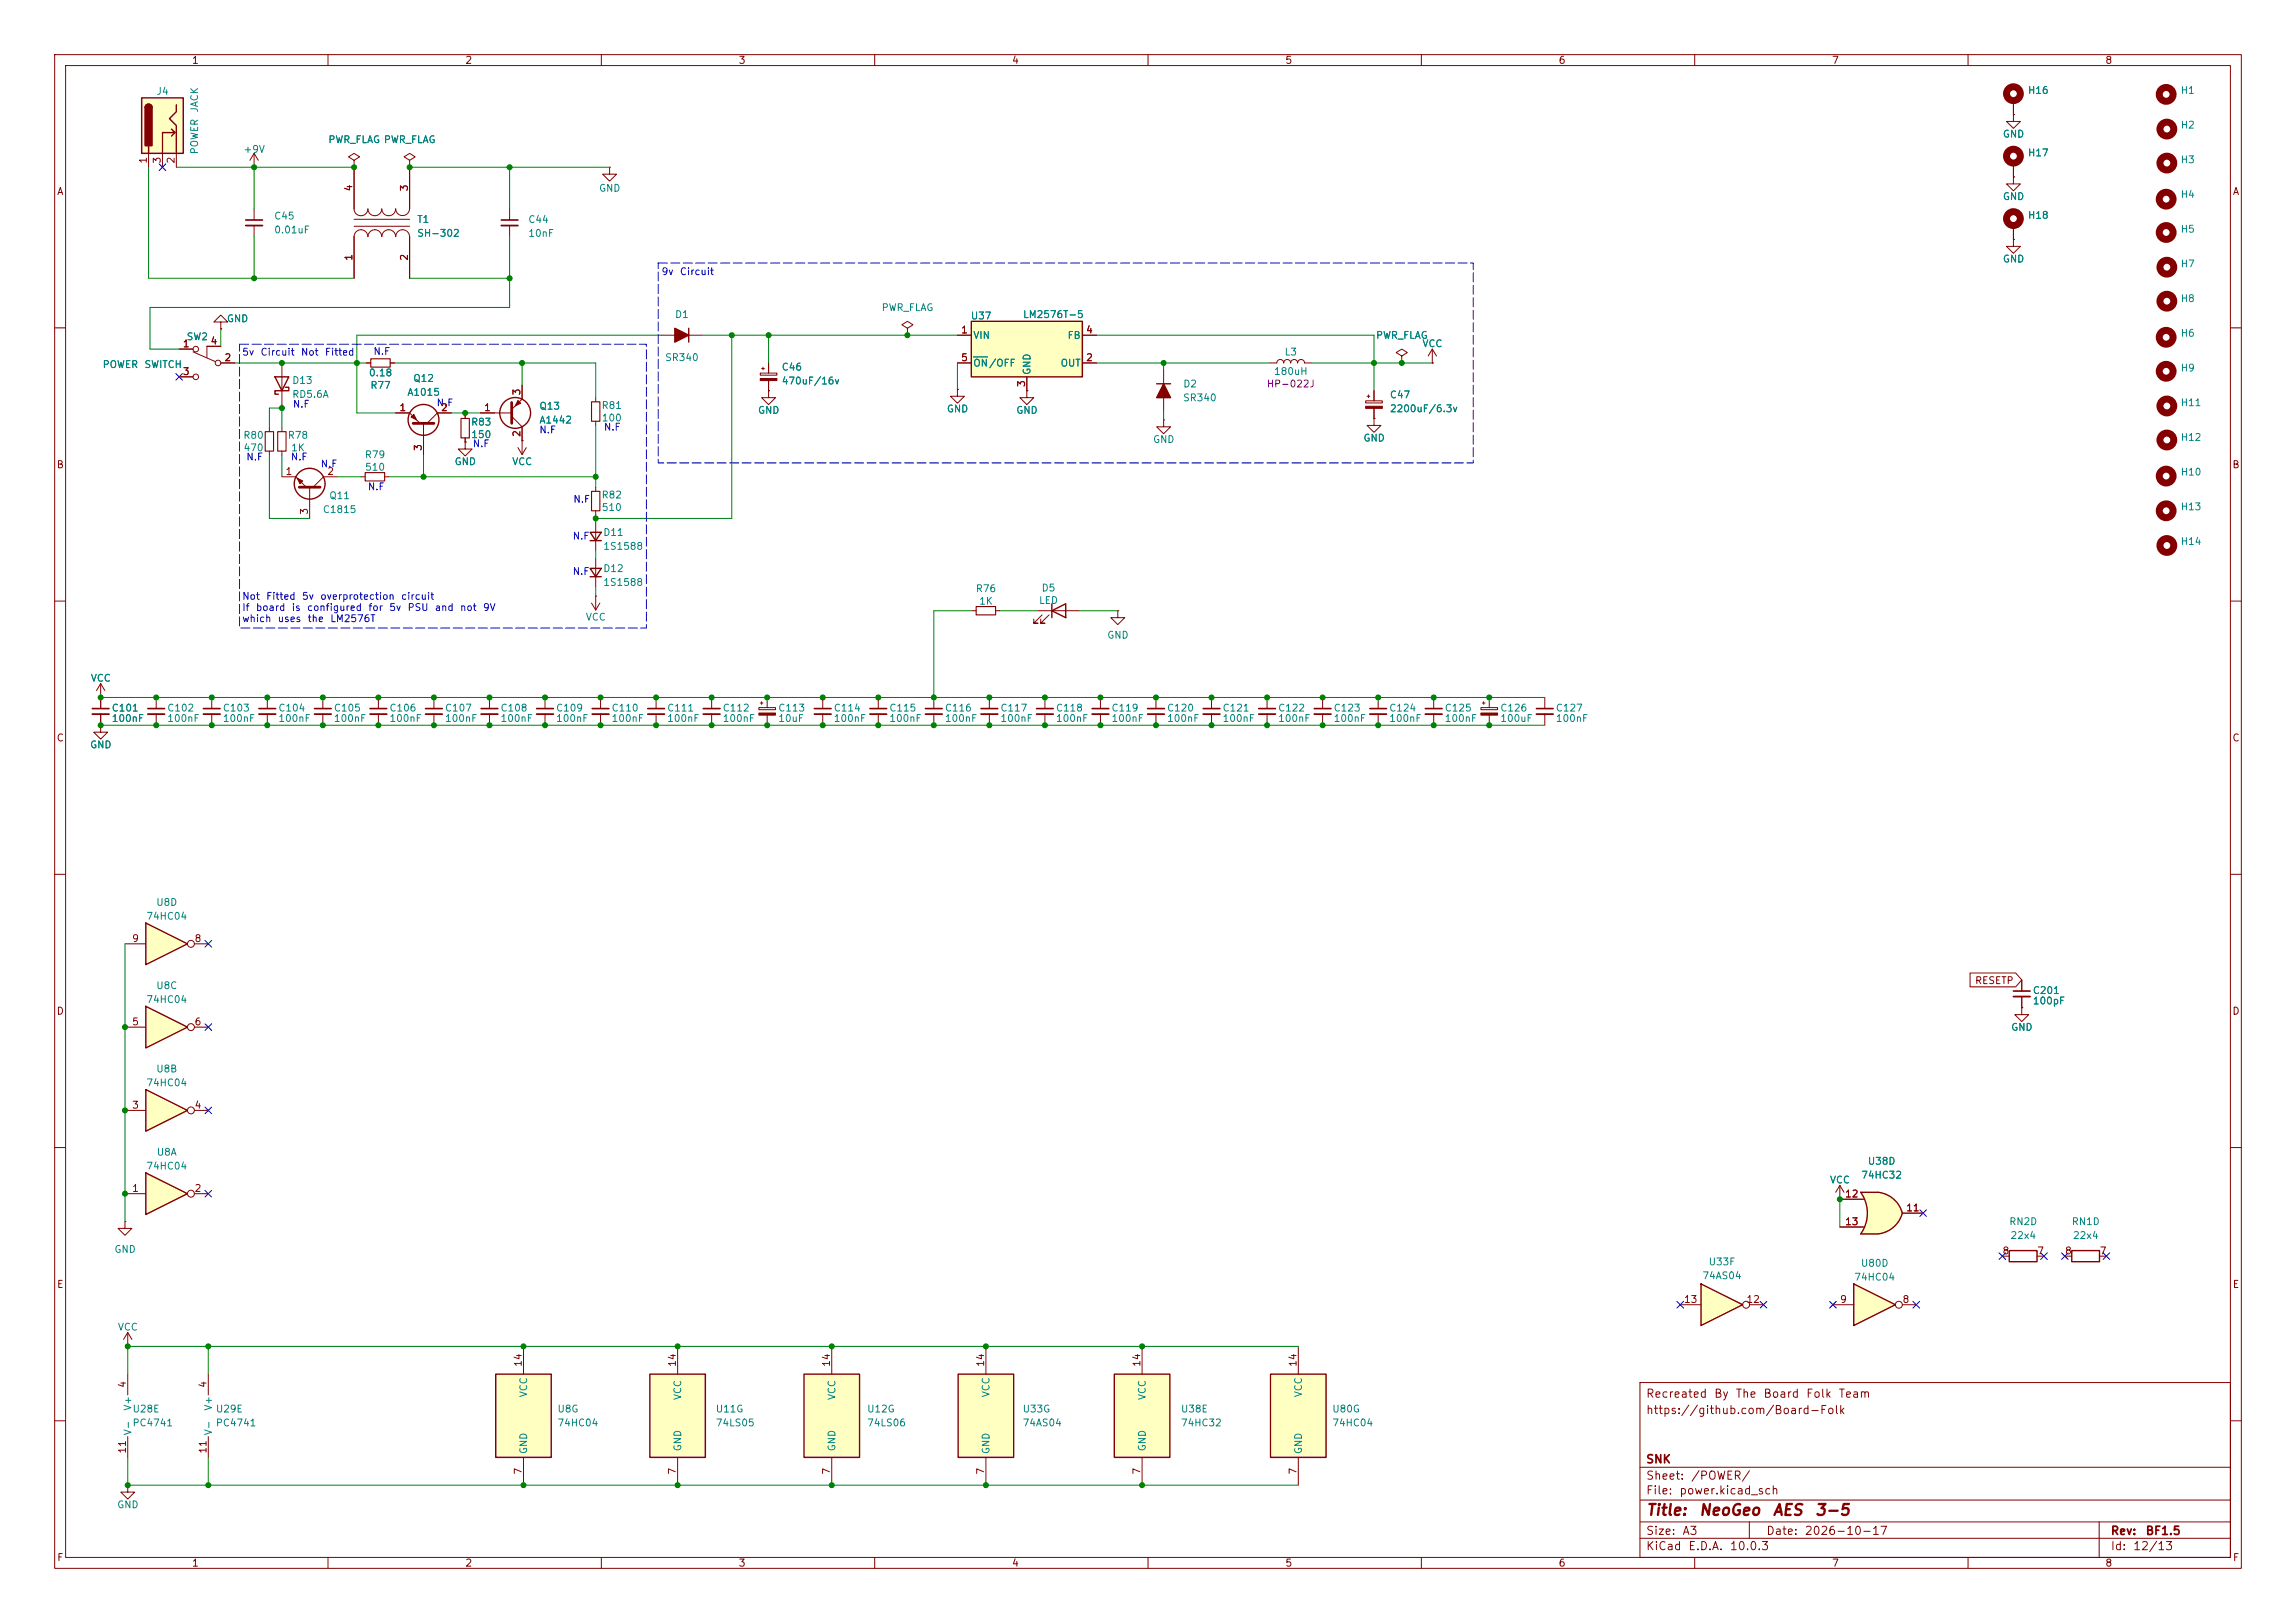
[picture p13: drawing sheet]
<svg xmlns="http://www.w3.org/2000/svg" width="420mm" height="297mm" viewBox="0 0 420 297" stroke-linecap="round" stroke-linejoin="round" font-family="sans-serif">
<defs><g id="words">
<g font-size="2" fill="#840000">
<text x="301" y="277.8">Title:</text>
<text x="310.7" y="277.8">NeoGeo</text>
<text x="324.1" y="277.8">AES</text>
<text x="331.9" y="277.8">3-5</text>
</g>
<g font-size="1.5" fill="#840000">
<text x="301" y="256.1">Recreated</text>
<text x="313.4" y="256.1">By</text>
<text x="317.4" y="256.1">The</text>
<text x="322.5" y="256.1">Board</text>
<text x="330.3" y="256.1">Folk</text>
<text x="336.2" y="256.1">Team</text>
<text x="301" y="259.1">https://github.com/Board-Folk</text>
<text x="301" y="268.1">SNK</text>
<text x="301" y="273.8">File:</text>
<text x="301" y="271.1">Sheet:</text>
<text x="307.1" y="273.8">power.kicad_sch</text>
<text x="309.2" y="271.1">/POWER/</text>
<text x="301" y="281.2">Size:</text>
<text x="307.6" y="281.2">A3</text>
<text x="323" y="281.2">Date:</text>
<text x="330" y="281.2">2026-10-17</text>
<text x="386" y="281.2">Rev:</text>
<text x="392.4" y="281.2">BF1.5</text>
<text x="301" y="284">KiCad</text>
<text x="308.7" y="284">E.D.A.</text>
<text x="316.3" y="284">10.0.3</text>
<text x="386" y="284">Id:</text>
<text x="390.1" y="284">12/13</text>
</g>
<g font-size="1.3" fill="#840000">
<text x="35" y="12">1</text>
<text x="85" y="12">2</text>
<text x="135" y="12">3</text>
<text x="185" y="12">4</text>
<text x="235" y="12">5</text>
<text x="285" y="12">6</text>
<text x="335" y="12">7</text>
<text x="385" y="12">8</text>
<text x="10.3" y="36">A</text>
<text x="27.2" y="30" transform="rotate(-90 27.2 30)">1</text>
<text x="29.7" y="30" transform="rotate(-90 29.7 30)">3</text>
<text x="32.2" y="30" transform="rotate(-90 32.2 30)">2</text>
<text x="64.7" y="35.1" transform="rotate(-90 64.7 35.1)">4</text>
<text x="74.9" y="35.1" transform="rotate(-90 74.9 35.1)">3</text>
<text x="408.3" y="36">A</text>
<text x="64.7" y="47.8" transform="rotate(-90 64.7 47.8)">1</text>
<text x="74.9" y="47.8" transform="rotate(-90 74.9 47.8)">2</text>
<text x="33.3" y="63.9">1</text>
<text x="38.4" y="63.3">4</text>
<text x="175.7" y="61.3">1</text>
<text x="198.6" y="61.3">4</text>
<text x="33.3" y="68.9">3</text>
<text x="40.9" y="66.4">2</text>
<text x="175.7" y="66.4">5</text>
<text x="187.8" y="70.9" transform="rotate(-90 187.8 70.9)">3</text>
<text x="198.6" y="66.4">2</text>
<text x="73" y="75.5">1</text>
<text x="80.6" y="75.5">2</text>
<text x="88.4" y="75.5">1</text>
<text x="95.5" y="72.5" transform="rotate(-90 95.5 72.5)">3</text>
<text x="77.4" y="82.6" transform="rotate(-90 77.4 82.6)">3</text>
<text x="95.5" y="80.1" transform="rotate(-90 95.5 80.1)">2</text>
<text x="10.3" y="86">B</text>
<text x="52.1" y="87.2">1</text>
<text x="59.7" y="87.2">2</text>
<text x="408.2" y="86">B</text>
<text x="56.6" y="94.3" transform="rotate(-90 56.6 94.3)">3</text>
<text x="10.3" y="136">C</text>
<text x="408.2" y="136">C</text>
<text x="24.1" y="172.7">9</text>
<text x="35.5" y="172.7">8</text>
<text x="10.3" y="186">D</text>
<text x="361.2" y="180.4">RESETP</text>
<text x="408.2" y="186">D</text>
<text x="24.1" y="187.9">5</text>
<text x="35.5" y="187.9">6</text>
<text x="24.1" y="203.2">3</text>
<text x="35.5" y="203.2">4</text>
<text x="24.1" y="218.4">1</text>
<text x="35.5" y="218.4">2</text>
<text x="337.4" y="219.4">12</text>
<text x="348.6" y="222">11</text>
<text x="337.4" y="224.5">13</text>
<text x="366.2" y="229.8">8</text>
<text x="372.5" y="229.8">7</text>
<text x="377.6" y="229.8">8</text>
<text x="384" y="229.8">7</text>
<text x="10.3" y="236">E</text>
<text x="307.9" y="238.7">13</text>
<text x="319.4" y="238.7">12</text>
<text x="336.5" y="238.7">9</text>
<text x="347.9" y="238.7">8</text>
<text x="408.3" y="236">E</text>
<text x="95.7" y="250.2" transform="rotate(-90 95.7 250.2)">14</text>
<text x="123.9" y="250.2" transform="rotate(-90 123.9 250.2)">14</text>
<text x="152.1" y="250.2" transform="rotate(-90 152.1 250.2)">14</text>
<text x="180.3" y="250.2" transform="rotate(-90 180.3 250.2)">14</text>
<text x="208.9" y="250.2" transform="rotate(-90 208.9 250.2)">14</text>
<text x="237.5" y="250.2" transform="rotate(-90 237.5 250.2)">14</text>
<text x="23.3" y="254.1" transform="rotate(-90 23.3 254.1)">4</text>
<text x="38.1" y="254.1" transform="rotate(-90 38.1 254.1)">4</text>
<text x="23.3" y="266.1" transform="rotate(-90 23.3 266.1)">11</text>
<text x="38.1" y="266.1" transform="rotate(-90 38.1 266.1)">11</text>
<text x="95.7" y="269.9" transform="rotate(-90 95.7 269.9)">7</text>
<text x="123.9" y="269.9" transform="rotate(-90 123.9 269.9)">7</text>
<text x="152.1" y="269.9" transform="rotate(-90 152.1 269.9)">7</text>
<text x="180.3" y="269.9" transform="rotate(-90 180.3 269.9)">7</text>
<text x="208.9" y="269.9" transform="rotate(-90 208.9 269.9)">7</text>
<text x="237.5" y="269.9" transform="rotate(-90 237.5 269.9)">7</text>
<text x="10.3" y="286">F</text>
<text x="35" y="287">1</text>
<text x="85" y="287">2</text>
<text x="135" y="287">3</text>
<text x="185" y="287">4</text>
<text x="235" y="287">5</text>
<text x="285" y="287">6</text>
<text x="335" y="287">7</text>
<text x="385" y="287">8</text>
<text x="408.3" y="286">F</text>
</g>
<g font-size="1.3" fill="#008484">
<text x="28.5" y="17.7">J4</text>
<text x="370.8" y="17.5">H16</text>
<text x="398.8" y="17.5">H1</text>
<text x="36.5" y="20.7" transform="rotate(-90 36.5 20.7)">JACK</text>
<text x="398.8" y="23.8">H2</text>
<text x="36.5" y="28.3" transform="rotate(-90 36.5 28.3)">POWER</text>
<text x="44.4" y="28.3">+9V</text>
<text x="60" y="26.5">PWR_FLAG PWR_FLAG</text>
<text x="366.3" y="25.5">GND</text>
<text x="370.8" y="28.9">H17</text>
<text x="109.5" y="35.4">GND</text>
<text x="398.8" y="30.2">H3</text>
<text x="50" y="40.5">C45</text>
<text x="76.2" y="41.1">T1</text>
<text x="96.5" y="41.1">C44</text>
<text x="366.3" y="36.9">GND</text>
<text x="370.8" y="40.3">H18</text>
<text x="398.8" y="36.5">H4</text>
<text x="50" y="43">0.01uF</text>
<text x="76.2" y="43.6">SH-302</text>
<text x="96.5" y="43.6">10nF</text>
<text x="398.8" y="42.9">H5</text>
<text x="366.3" y="48.3">GND</text>
<text x="398.8" y="49.2">H7</text>
<text x="41.4" y="59.3">GND</text>
<text x="123.4" y="58.5">D1</text>
<text x="161.2" y="57.2">PWR_FLAG</text>
<text x="177.5" y="58.8">U37</text>
<text x="187" y="58.5">LM2576T-5</text>
<text x="398.8" y="55.6">H8</text>
<text x="34" y="62.6">SW2</text>
<text x="177.9" y="62.3">VIN</text>
<text x="195.2" y="62.3">FB</text>
<text x="234.9" y="65.4">L3</text>
<text x="251.6" y="62.3">PWR_FLAG</text>
<text x="260.1" y="63.8">VCC</text>
<text x="398.8" y="61.9">H6</text>
<text x="18.7" y="67.6">POWER</text>
<text x="26.3" y="67.6">SWITCH</text>
<text x="53.3" y="70.6">D13</text>
<text x="67.4" y="69.2">0.18</text>
<text x="67.6" y="71.5">R77</text>
<text x="75.5" y="70.2">Q12</text>
<text x="121.6" y="66.4">SR340</text>
<text x="142.9" y="68.1">C46</text>
<text x="142.9" y="70.7">470uF/16v</text>
<text x="177.9" y="67.4">ON/OFF</text>
<text x="188.8" y="68.7" transform="rotate(-90 188.8 68.7)">GND</text>
<text x="193.9" y="67.4">OUT</text>
<text x="216.3" y="71.2">D2</text>
<text x="232.9" y="68.9">180uH</text>
<text x="398.8" y="68.3">H9</text>
<text x="53.3" y="73.1">RD5.6A</text>
<text x="74.4" y="72.7">A1015</text>
<text x="98.6" y="75.3">Q13</text>
<text x="98.6" y="77.8">A1442</text>
<text x="109.9" y="75.1">R81</text>
<text x="110" y="77.4">100</text>
<text x="138.6" y="76">GND</text>
<text x="173.1" y="75.8">GND</text>
<text x="185.8" y="76">GND</text>
<text x="216.3" y="73.7">SR340</text>
<text x="254.1" y="75.7">2200uF/6.3v</text>
<text x="254.1" y="73.2">C47</text>
<text x="398.8" y="74.6">H11</text>
<text x="44.4" y="80.6">R80</text>
<text x="44.4" y="82.9">470</text>
<text x="52.5" y="80.6">R78</text>
<text x="53.1" y="82.9">1K</text>
<text x="86.1" y="78.2">R83</text>
<text x="86.1" y="80.5">150</text>
<text x="210.8" y="81.4">GND</text>
<text x="249.3" y="81.1">GND</text>
<text x="398.8" y="81">H12</text>
<text x="66.6" y="84.2">R79</text>
<text x="66.7" y="86.4">510</text>
<text x="83.1" y="85.4">GND</text>
<text x="93.6" y="85.4">VCC</text>
<text x="398.8" y="87.3">H10</text>
<text x="58.9" y="94.2">C1815</text>
<text x="60.1" y="91.6">Q11</text>
<text x="109.9" y="91.5">R82</text>
<text x="110" y="93.8">510</text>
<text x="398.8" y="93.7">H13</text>
<text x="110.2" y="98.4">D11</text>
<text x="110.2" y="100.9">1S1588</text>
<text x="398.8" y="100">H14</text>
<text x="110.2" y="105">D12</text>
<text x="110.2" y="107.5">1S1588</text>
<text x="107.1" y="113.9">VCC</text>
<text x="178.4" y="108.7">R76</text>
<text x="179" y="111">1K</text>
<text x="189.9" y="110.8">LED</text>
<text x="190.4" y="108.5">D5</text>
<text x="202.4" y="117.2">GND</text>
<text x="16.5" y="125.1">VCC</text>
<text x="20.3" y="130.5">C101</text>
<text x="30.5" y="130.5">C102</text>
<text x="40.6" y="130.5">C103</text>
<text x="50.8" y="130.5">C104</text>
<text x="61" y="130.5">C105</text>
<text x="71.1" y="130.5">C106</text>
<text x="81.3" y="130.5">C107</text>
<text x="91.4" y="130.5">C108</text>
<text x="101.6" y="130.5">C109</text>
<text x="111.8" y="130.5">C110</text>
<text x="121.9" y="130.5">C111</text>
<text x="132.1" y="130.5">C112</text>
<text x="142.2" y="130.5">C113</text>
<text x="152.4" y="130.5">C114</text>
<text x="162.6" y="130.5">C115</text>
<text x="172.7" y="130.5">C116</text>
<text x="182.9" y="130.5">C117</text>
<text x="193" y="130.5">C118</text>
<text x="203.2" y="130.5">C119</text>
<text x="213.4" y="130.5">C120</text>
<text x="223.5" y="130.5">C121</text>
<text x="233.7" y="130.5">C122</text>
<text x="243.8" y="130.5">C123</text>
<text x="254" y="130.5">C124</text>
<text x="264.2" y="130.5">C125</text>
<text x="274.3" y="130.5">C126</text>
<text x="284.5" y="130.5">C127</text>
<text x="16.4" y="137.2">GND</text>
<text x="20.3" y="132.4">100nF</text>
<text x="30.5" y="132.4">100nF</text>
<text x="40.6" y="132.4">100nF</text>
<text x="50.8" y="132.4">100nF</text>
<text x="61" y="132.4">100nF</text>
<text x="71.1" y="132.4">100nF</text>
<text x="81.3" y="132.4">100nF</text>
<text x="91.4" y="132.4">100nF</text>
<text x="101.6" y="132.4">100nF</text>
<text x="111.8" y="132.4">100nF</text>
<text x="121.9" y="132.4">100nF</text>
<text x="132.1" y="132.4">100nF</text>
<text x="142.2" y="132.4">10uF</text>
<text x="152.4" y="132.4">100nF</text>
<text x="162.6" y="132.4">100nF</text>
<text x="172.7" y="132.4">100nF</text>
<text x="182.9" y="132.4">100nF</text>
<text x="193" y="132.4">100nF</text>
<text x="203.2" y="132.4">100nF</text>
<text x="213.4" y="132.4">100nF</text>
<text x="223.5" y="132.4">100nF</text>
<text x="233.7" y="132.4">100nF</text>
<text x="243.8" y="132.4">100nF</text>
<text x="254" y="132.4">100nF</text>
<text x="264.2" y="132.4">100nF</text>
<text x="274.3" y="132.4">100uF</text>
<text x="284.5" y="132.4">100nF</text>
<text x="28.5" y="166.1">U8D</text>
<text x="26.7" y="168.6">74HC04</text>
<text x="26.7" y="183.9">74HC04</text>
<text x="28.5" y="181.3">U8C</text>
<text x="371.7" y="182.2">C201</text>
<text x="371.7" y="184.1">100pF</text>
<text x="367.8" y="188.9">GND</text>
<text x="28.5" y="196.6">U8B</text>
<text x="26.7" y="199.1">74HC04</text>
<text x="26.7" y="214.3">74HC04</text>
<text x="28.6" y="211.8">U8A</text>
<text x="340.3" y="216">74HC32</text>
<text x="341.6" y="213.4">U38D</text>
<text x="334.6" y="216.9">VCC</text>
<text x="367.4" y="224.5">RN2D</text>
<text x="367.6" y="227">22x4</text>
<text x="378.9" y="224.5">RN1D</text>
<text x="379.1" y="227">22x4</text>
<text x="20.8" y="229.6">GND</text>
<text x="312.4" y="231.9">U33F</text>
<text x="340.3" y="232.1">U80D</text>
<text x="311.3" y="234.4">74AS04</text>
<text x="339.1" y="234.7">74HC04</text>
<text x="21.5" y="243.8">VCC</text>
<text x="96.7" y="255.8" transform="rotate(-90 96.7 255.8)">VCC</text>
<text x="124.9" y="256.3" transform="rotate(-90 124.9 256.3)">VCC</text>
<text x="153.1" y="256.3" transform="rotate(-90 153.1 256.3)">VCC</text>
<text x="181.3" y="255.8" transform="rotate(-90 181.3 255.8)">VCC</text>
<text x="209.9" y="256.3" transform="rotate(-90 209.9 256.3)">VCC</text>
<text x="238.5" y="255.8" transform="rotate(-90 238.5 255.8)">VCC</text>
<text x="24.1" y="258.8">U28E</text>
<text x="24.1" y="261.3">PC4741</text>
<text x="24.3" y="262.8" transform="rotate(-90 24.3 262.8)">V-</text>
<text x="24.3" y="258.3" transform="rotate(-90 24.3 258.3)">V+</text>
<text x="39.1" y="262.8" transform="rotate(-90 39.1 262.8)">V-</text>
<text x="39.1" y="258.3" transform="rotate(-90 39.1 258.3)">V+</text>
<text x="39.4" y="258.8">U29E</text>
<text x="39.4" y="261.3">PC4741</text>
<text x="101.9" y="261.3">74HC04</text>
<text x="101.9" y="258.8">U8G</text>
<text x="130.8" y="258.8">U11G</text>
<text x="130.8" y="261.3">74LS05</text>
<text x="158.5" y="258.8">U12G</text>
<text x="158.5" y="261.3">74LS06</text>
<text x="187" y="258.8">U33G</text>
<text x="187" y="261.3">74AS04</text>
<text x="215.9" y="258.8">U38E</text>
<text x="215.9" y="261.3">74HC32</text>
<text x="243.6" y="258.8">U80G</text>
<text x="243.6" y="261.3">74HC04</text>
<text x="96.7" y="266.2" transform="rotate(-90 96.7 266.2)">GND</text>
<text x="124.9" y="265.7" transform="rotate(-90 124.9 265.7)">GND</text>
<text x="153.1" y="265.7" transform="rotate(-90 153.1 265.7)">GND</text>
<text x="181.3" y="266.2" transform="rotate(-90 181.3 266.2)">GND</text>
<text x="209.9" y="265.7" transform="rotate(-90 209.9 265.7)">GND</text>
<text x="238.5" y="266.2" transform="rotate(-90 238.5 266.2)">GND</text>
<text x="21.3" y="276.3">GND</text>
</g>
<g font-size="1.3" fill="#0000c2">
<text x="120.9" y="50.7">9v</text>
<text x="124.3" y="50.7">Circuit</text>
<text x="44.2" y="65.4">5v</text>
<text x="47.5" y="65.4">Circuit</text>
<text x="54.9" y="65.4">Not</text>
<text x="59.3" y="65.4">Fitted</text>
<text x="68.2" y="65.3">N.F</text>
<text x="53.5" y="74.9">N.F</text>
<text x="79.8" y="74.7">N.F</text>
<text x="86.4" y="82.1">N.F</text>
<text x="98.6" y="79.6">N.F</text>
<text x="110.4" y="79.1">N.F</text>
<text x="45" y="84.6">N.F</text>
<text x="53.1" y="84.6">N.F</text>
<text x="58.5" y="85.8">N.F</text>
<text x="67.2" y="90">N.F</text>
<text x="104.8" y="92.3">N.F</text>
<text x="104.6" y="99">N.F</text>
<text x="104.6" y="105.5">N.F</text>
<text x="44.2" y="110.1">Not</text>
<text x="44.2" y="112.1">If</text>
<text x="46.7" y="112.1">board</text>
<text x="48.6" y="110.1">Fitted</text>
<text x="53.3" y="112.1">is</text>
<text x="55.1" y="110.1">5v</text>
<text x="56.1" y="112.1">configured</text>
<text x="58.5" y="110.1">overprotection</text>
<text x="67.3" y="112.1">for</text>
<text x="71.1" y="112.1">5v</text>
<text x="73.3" y="110.1">circuit</text>
<text x="74.4" y="112.1">PSU</text>
<text x="79.4" y="112.1">and</text>
<text x="84" y="112.1">not</text>
<text x="88.2" y="112.1">9V</text>
<text x="44.2" y="114.2">which</text>
<text x="50.7" y="114.2">uses</text>
<text x="56.2" y="114.2">the</text>
<text x="60.3" y="114.2">LM2576T</text>
</g>
<text font-size="1.3" fill="#840084" x="231.6" y="71.2">HP-022J</text>
</g></defs>
<g fill="none" stroke="#840000" stroke-width=".18">
<path d="M10 10h400v277h-400zM12 12h396v273h-396zM60 10v2M110 10v2M160 10v2M210 10v2M260 10v2M310 10v2M360 10v2M10 60h2M408 60h2M10 110h2"/>
<path d="M408 110h2M282.6 127.6v2.1M282.6 130.7v2M10 160h2M408 160h2M10 210h2M408 210h2M300 253h108v32h-108zM10 260h2M300 278.5h108M300 274.5h108M300 268.5h108"/>
<path d="M320 278.5v3M384 278.5v6.5M408 260h2M60 285v2M110 285v2M160 285v2M210 285v2M260 285v2M300 281.5h108M310 285v2M360 285v2"/>
</g>
<path d="M281.1 129.7h3" fill="none" stroke="#840000" stroke-width=".3"/>
<path d="M281.1 130.7h3" fill="none" stroke="#840000" stroke-width=".33"/>
<path d="M26.7 199.4l7.6 3.8-7.6 3.8z" fill="#ffffc2"/>
<g fill="none" stroke="#840000" stroke-width=".25">
<path d="M50.3 69h2.5l-1.2 2.5zM52.2 70.9h.6v.6h-2.5v.6h.6M107.9 97.4h2.1l-1 1.5zM107.9 98.9h2.1M107.9 104h2.1l-1 1.5zM107.9 105.5h2.1M192.4 111.8l2.5-1.3v2.5zM192.4 110.5v2.5M26.7 199.4l7.6 3.8-7.6 3.8z"/>
<circle cx="77.5" cy="76.8" r="2.82"/>
<circle cx="94.2" cy="75.6" r="2.82"/>
</g>
<g fill="none" stroke="#840000" stroke-width=".18">
<path d="M368.3 18.4v2.6M368.3 21v1.2h1.3l-1.3 1.3-1.3-1.3h1.3M368.3 21h.1M368.3 32.4v1.3h1.3l-1.3 1.2-1.3-1.2h1.3M368.3 32.4h.1M368.3 29.8v2.6M368.3 43.8v1.3h1.3l-1.3 1.3-1.3-1.3h1.3M368.3 43.8h.1M368.3 41.3v2.5M51.6 66.4v7.6M51.6 78.2v.8M72.4 75.6h2.5l1.9 1.9"/>
<path d="M77.5 77.5v5.7M82.5 75.6h-2.5l-1.9 1.9M85.1 75.8v.8M87.9 75.6h5.7M93.6 76.2l1.9 1.9v5.1M95.5 70.5v2.5l-1.9 1.9M187.8 71.5v1.3h1.3l-1.3 1.2-1.2-1.2h1.2M187.8 71.5h.1M51.6 82.6v.7M85.1 80.1v.8M94.7 81.9l.8 1.3M95.5 80.6h.1"/>
<path d="M96.3 81.9l-.8 1.3M109 89.2v.7M109 93.5v.7M109 95.6v5.1M108.2 110.4l.8 1.2M109 109.1h.1M109 102.2v5.1M109 109.1v2.5M109.7 110.4l-.7 1.2M177.8 111.8h.8M182.1 111.8h.8M189.9 111.8h7.6"/>
<path d="M190.6 112.5l-1.5 1.5h.8h-.8v-.7M191.9 112.5l-1.5 1.5h.7h-.7v-.7M204.5 111.8v1.2h1.2l-1.2 1.3-1.3-1.3h1.3M204.5 111.8h.1M48.9 127.6v2.1M48.9 130.7v2M99.7 127.6v2.1M99.7 130.7v2M170.8 127.6v2.1M170.8 130.7v2M181 127.6v2.1M181 130.7v2"/>
<path d="M191.1 127.6v2.1M191.1 130.7v2M201.3 127.6v2.1M201.3 130.7v2M270.9 129.5h3v.4h-3zM271.1 128.7h.6M271.4 128.4v.5M272.4 127.6v1.9M272.4 130.9v1.8M22.9 203.2h3.8M35.6 203.2h2.5M22.9 223.5v1.3h1.2l-1.2 1.3-1.3-1.3h1.3"/>
<path d="M22.9 223.5h.1"/>
<circle cx="34.9" cy="203.2" r=".63"/>
</g>
<path d="M75.6 77.5h3.8M93.6 73.7v3.8" fill="none" stroke="#840000" stroke-width=".51"/>
<g fill="#840000" stroke="#840000" stroke-width=".18">
<path d="M75.2 76.3l.5-.5 .5 1z"/>
<path d="M94.7 73.3l.5 .5-1 .5z"/>
<path d="M270.9 130.5h3v.4h-3z"/>
</g>
<path d="M47.4 129.7h3M98.2 129.7h3M169.3 129.7h3M179.5 129.7h3M189.6 129.7h3.1M199.8 129.7h3" fill="none" stroke="#840000" stroke-width=".3"/>
<path d="M47.4 130.7h3M98.2 130.7h3M169.3 130.7h3M179.5 130.7h3M189.6 130.7h3.1M199.8 130.7h3" fill="none" stroke="#840000" stroke-width=".33"/>
<path d="M50.8 79h1.5v3.6h-1.5zM84.3 76.6h1.6v3.5h-1.6zM108.2 89.9h1.5v3.6h-1.5zM178.6 111h3.5v1.5h-3.5z" fill="none" stroke="#840000" stroke-width=".2"/>
<g fill="none" stroke="#840000" stroke-width="1.3">
<circle cx="368.3" cy="17.1" r="1.27"/>
<circle cx="396.2" cy="17.3" r="1.27"/>
<circle cx="368.3" cy="28.6" r="1.27"/>
<circle cx="396.2" cy="36.4" r="1.27"/>
<circle cx="396.4" cy="23.6" r="1.27"/>
<circle cx="396.4" cy="29.8" r="1.27"/>
<circle cx="368.3" cy="40" r="1.27"/>
<circle cx="396.2" cy="42.5" r="1.27"/>
<circle cx="396.4" cy="55.1" r="1.27"/>
<circle cx="396.4" cy="48.9" r="1.27"/>
<circle cx="396.2" cy="67.9" r="1.27"/>
<circle cx="396.2" cy="61.7" r="1.27"/>
<circle cx="396.4" cy="74.3" r="1.27"/>
<circle cx="396.2" cy="87.1" r="1.27"/>
<circle cx="396.2" cy="93.5" r="1.27"/>
<circle cx="396.4" cy="99.8" r="1.27"/>
<circle cx="396.4" cy="80.5" r="1.27"/>
</g>
<path d="M177.7 58.8h20.3v10.2h-20.3z" fill="#ffffc2"/>
<path d="M177.7 58.8h20.3v10.2h-20.3zM126 60.1v2.5M211.6 70.2h2.5" fill="none" stroke="#840000" stroke-width=".25"/>
<g fill="none" stroke="#840000" stroke-width=".18">
<path d="M46.5 30.6h.1M46.5 28.1v2.5M46.5 38.2v2.1M46.5 28.1l-.8 1.2M46.5 28.1l.7 1.2M93.2 38.2v2.1M111.5 30.6v1.3h1.3l-1.3 1.2-1.3-1.2h1.3M111.5 30.6h.1M46.5 41.3v2M93.2 41.3v2M109 72.8v.7M109 77.1v.8"/>
<path d="M120.9 61.3h7.6M139.1 68.3h3v.4h-3zM139.3 67.4h.5M139.6 67.2v.5M140.6 71.5v1.3h1.3l-1.3 1.2-1.3-1.2h1.3M140.6 71.5h.1M140.6 66.4v1.9M140.6 69.6v1.9M166 60.1l1-.7-1-.6-1 .6 1 .7v1.2M166 61.3h.1M175.1 71.2v1.3h1.3l-1.3 1.3-1.2-1.3h1.2M175.1 71.2h.1"/>
<path d="M175.1 61.3h2.6M175.1 66.4h2.6M187.8 69v2.5M198 61.3h2.5M198 66.4h2.5M212.9 76.8v1.3h1.2l-1.2 1.3-1.3-1.3h1.3M212.9 76.8h.1M212.9 67.7v7.6M232.3 66.4h1.3a.64 .64 0 0 1 .6-.6 .64 .64 0 0 1 .6 .6 .64 .64 0 0 1 .7-.6 .64 .64 0 0 1 .6 .6 .64 .64 0 0 1 .6-.6 .64 .64 0 0 1 .7 .6 .64 .64 0 0 1 .6-.6 .64 .64 0 0 1 .6 .6h1.3M249.8 73.4h3.1v.3h-3.1zM250.1 72.5h.5M250.3 72.3v.5"/>
<path d="M251.3 76.6v1.3h1.3l-1.3 1.2-1.2-1.2h1.2M251.3 76.6h.1M251.3 71.5v1.9M251.3 74.7v1.9M256.4 65.2l1-.7-1-.6-1 .6 1 .7v1.2M256.4 66.4h.1M262 66.4h.1M262 63.9l-.8 1.3M262 63.9l.8 1.3M262 63.9v2.5M85.1 80.9v1.3h1.3l-1.3 1.2-1.3-1.2h1.3M85.1 80.9h.1"/>
<path d="M79.4 127.6v2.1M79.4 130.7v2M89.5 127.6v2.1M89.5 130.7v2M369.8 179.3v2.1M369.8 184.4v1.3h1.3l-1.3 1.2-1.2-1.2h1.2M369.8 184.4h.1M369.8 182.4v2"/>
</g>
<path d="M178.1 65.3h2.6" fill="none" stroke="#008484" stroke-width=".18"/>
<g fill="#840000" stroke="#840000" stroke-width=".25">
<path d="M212.9 70.2l1.2 2.6h-2.5z"/>
<path d="M123.4 60.1l2.6 1.2-2.6 1.3z"/>
</g>
<path d="M45 40.3h3M91.7 40.3h3M77.9 129.7h3M88 129.7h3.1M368.3 181.4h3" fill="none" stroke="#840000" stroke-width=".3"/>
<path d="M45 41.3h3M91.7 41.3h3M77.9 130.7h3M88 130.7h3.1M368.3 182.4h3" fill="none" stroke="#840000" stroke-width=".33"/>
<g fill="#840000" stroke="#840000" stroke-width=".18">
<path d="M139.1 69.3h3v.3h-3z"/>
<path d="M249.8 74.3h3.1v.4h-3.1z"/>
</g>
<path d="M108.2 73.5h1.5v3.6h-1.5z" fill="none" stroke="#840000" stroke-width=".2"/>
<path d="M175.3 251.5h10.1v15.2h-10.1z" fill="#ffffc2"/>
<path d="M175.3 251.5h10.1v15.2h-10.1z" fill="none" stroke="#840000" stroke-width=".25"/>
<path d="M64.8 29.3l1-.6-1-.6-1 .6 1 .6v1.3M64.8 30.6h.1M180.3 246.4v5.1M180.3 266.7v5.1" fill="none" stroke="#840000" stroke-width=".18"/>
<path d="M311.1 234.9l7.7 3.9-7.7 3.8z" fill="#ffffc2"/>
<path d="M311.1 234.9l7.7 3.9-7.7 3.8z" fill="none" stroke="#840000" stroke-width=".25"/>
<g fill="none" stroke="#840000" stroke-width=".18">
<path d="M307.3 238.8h3.8M320 238.8h2.6"/>
<circle cx="319.4" cy="238.8" r=".63"/>
</g>
<path d="M147.1 251.5h10.1v15.2h-10.1z" fill="#ffffc2"/>
<path d="M147.1 251.5h10.1v15.2h-10.1z" fill="none" stroke="#840000" stroke-width=".25"/>
<path d="M152.1 246.4v5.1M152.1 266.7v5.1" fill="none" stroke="#840000" stroke-width=".18"/>
<path d="M340.4 218.2h3.1M340.4 225.8h3.1" fill="none" stroke="#ffffc2" stroke-width=".18"/>
<g fill="#ffffc2" stroke="#ffffc2" stroke-width=".18">
<path d="M343 220.6l5 1.4a5.2 5.2 0 0 1-4.4 3.8z"/>
<path d="M343.6 218.2a5.1 5.1 0 0 1 4.4 3.8l-5 1.3z"/>
</g>
<path d="M340.4 218.2h3.1v7.6h-3.1a6.7 6.7 0 0 0 0-7.6z" fill="#ffffc2"/>
<path d="M343.5 218.2h-3.1a6.6 6.6 0 0 1 0 7.6h3.1M343.6 218.2a5.2 5.2 0 0 1 4.4 3.8 5.2 5.2 0 0 1-4.4 3.8" fill="none" stroke="#840000" stroke-width=".25"/>
<path d="M336.5 219.5h4.4M336.5 224.5h4.4M348 222h3.8" fill="none" stroke="#840000" stroke-width=".18"/>
<path d="M339.1 234.9l7.6 3.9-7.6 3.8z" fill="#ffffc2"/>
<path d="M339.1 234.9l7.6 3.9-7.6 3.8zM367.5 228.9h5.1v2h-5.1zM379 228.9h5v2h-5z" fill="none" stroke="#840000" stroke-width=".25"/>
<g fill="none" stroke="#840000" stroke-width=".18">
<path d="M336.5 219.5h.1M336.5 216.9l-.7 1.3M336.5 216.9l.8 1.3M336.5 216.9v2.6M335.3 238.8h3.8M348 238.8h2.5M366.3 229.9h1.2M372.6 229.9h1.3M377.7 229.9h1.3M384 229.9h1.3"/>
<circle cx="347.3" cy="238.8" r=".63"/>
</g>
<path d="M232.4 251.5h10.2v15.2h-10.2z" fill="#ffffc2"/>
<path d="M232.4 251.5h10.2v15.2h-10.2z" fill="none" stroke="#840000" stroke-width=".25"/>
<path d="M237.5 246.4v5.1M237.5 266.7v5.1" fill="none" stroke="#840000" stroke-width=".18"/>
<path d="M203.8 251.5h10.2v15.2h-10.2z" fill="#ffffc2"/>
<path d="M203.8 251.5h10.2v15.2h-10.2z" fill="none" stroke="#840000" stroke-width=".25"/>
<path d="M67.1 66.4h.7M71.4 66.4h.7M109.9 127.6v2.1M109.9 130.7v2M120 127.6v2.1M120 130.7v2M208.9 246.4v5.1M208.9 266.7v5.1" fill="none" stroke="#840000" stroke-width=".18"/>
<path d="M108.3 129.7h3.1M118.5 129.7h3" fill="none" stroke="#840000" stroke-width=".3"/>
<path d="M108.3 130.7h3.1M118.5 130.7h3" fill="none" stroke="#840000" stroke-width=".33"/>
<path d="M67.8 65.7h3.6v1.5h-3.6z" fill="none" stroke="#840000" stroke-width=".2"/>
<path d="M25.9 17.9h7.6v10.2h-7.6z" fill="#ffffc2"/>
<path d="M25.9 17.9h7.6v10.2h-7.6zM26.5 19.7a.64 .64 0 0 1 .7-.6 .64 .64 0 0 1 .6 .6M32.3 19.2v1.2l-1.3 1.3 1.3 1.3v5.1M27.2 26.8v1.3M31.4 23.6l.6 .7h-2.3v3.8M32 24.3l-.6 .6" fill="none" stroke="#840000" stroke-width=".25"/>
<g fill="#840000" stroke="#840000" stroke-width=".25">
<path d="M26.7 19.2a.64 .64 0 0 1 .7-.1 .64 .64 0 0 1 .4 .6h-1.3z"/>
<path d="M26.5 19.7h1.3v7h-1.3z"/>
</g>
<g fill="none" stroke="#840000" stroke-width=".18">
<path d="M27.2 28.1v2.5M29.7 28.1v2.5M32.3 28.1v2.5M74.9 29.3l1-.6-1-.6-1 .6 1 .6v1.3M74.9 30.6h.1M40.4 58.9h1.3l-1.3-1.2-1.3 1.2h1.3v1.3M40.4 60.2h.1M130.2 127.6v2.1M130.2 130.7v2M138.8 129.5h3.1v.4h-3.1zM139.1 128.7h.5M139.3 128.4v.5"/>
<path d="M140.3 127.6v1.9M140.3 130.9v1.8M150.5 127.6v2.1M150.5 130.7v2M160.7 127.6v2.1M160.7 130.7v2M38.1 251.5v3.8M38.1 262.9v3.8"/>
</g>
<path d="M128.7 129.7h3M149 129.7h3M159.1 129.7h3.1" fill="none" stroke="#840000" stroke-width=".3"/>
<path d="M128.7 130.7h3M149 130.7h3M159.1 130.7h3.1" fill="none" stroke="#840000" stroke-width=".33"/>
<path d="M138.8 130.5h3.1v.4h-3.1z" fill="#840000" stroke="#840000" stroke-width=".18"/>
<path d="M118.9 251.5h10.1v15.2h-10.1z" fill="#ffffc2"/>
<path d="M118.9 251.5h10.1v15.2h-10.1z" fill="none" stroke="#840000" stroke-width=".25"/>
<g fill="none" stroke="#840000" stroke-width=".18">
<path d="M64.8 30.6v7.6a1.26 1.26 0 0 0 1.2 1.3 1.26 1.26 0 0 0 1.3-1.3M67.3 38.2a1.26 1.26 0 0 0 1.3 1.3 1.26 1.26 0 0 0 1.2-1.3 1.27 1.27 0 0 0 1.3 1.3 1.27 1.27 0 0 0 1.3-1.3M72.4 38.2a1.26 1.26 0 0 0 1.2 1.2 1.26 1.26 0 0 0 1.3-1.2M74.9 30.6v7.6M64.8 41.4h10.1M64.8 40.1h10.1M74.9 43.3a1.27 1.27 0 0 0-1.3-1.3 1.27 1.27 0 0 0-1.2 1.3 1.27 1.27 0 0 0-1.3-1.3 1.27 1.27 0 0 0-1.3 1.3 1.27 1.27 0 0 0-1.2-1.3 1.27 1.27 0 0 0-1.3 1.3 1.26 1.26 0 0 0-1.3-1.3 1.26 1.26 0 0 0-1.2 1.3v7.6M74.9 43.3v7.6M23.4 246.4h.1M23.4 243.8l-.8 1.3M23.4 243.8l.7 1.3M23.4 243.8v2.6"/>
<path d="M23.4 251.5v3.8M124 246.4v5.1M23.4 262.9v3.8M124 266.7v5.1"/>
</g>
<path d="M26.7 214.6l7.6 3.8-7.6 3.8z" fill="#ffffc2"/>
<g fill="none" stroke="#840000" stroke-width=".25">
<path d="M26.7 214.6l7.6 3.8-7.6 3.8z"/>
<circle cx="56.6" cy="88.5" r="2.82"/>
</g>
<g fill="none" stroke="#840000" stroke-width=".18">
<path d="M32.8 63.9h2.5M32.8 69h2.5M35.3 64.4l4.1 1.8M40.4 63.4h-2.6v2M40.4 66.4h2.5M49.3 78.2v.8M49.3 82.6v.7M51.6 87.2h2.5l1.9 2M56.6 89.2v5.7M61.7 87.2h-2.5l-1.9 2M66 87.2h.8M70.4 87.2h.7"/>
<path d="M18.4 132.7v1.3h1.3l-1.3 1.3-1.3-1.3h1.3M18.4 132.7h.1M18.4 127.6h.1M18.4 125.1v4.6M18.4 130.7v2M18.4 125.1l-.7 1.3M18.4 125.1l.8 1.3M22.9 218.4h3.8M35.6 218.4h2.5"/>
<circle cx="35.8" cy="63.9" r=".51"/>
<circle cx="35.8" cy="69" r=".51"/>
<circle cx="39.9" cy="66.4" r=".51"/>
<circle cx="34.9" cy="218.4" r=".63"/>
</g>
<path d="M48.5 79h1.5v3.6h-1.5zM66.8 86.5h3.6v1.5h-3.6z" fill="none" stroke="#840000" stroke-width=".2"/>
<path d="M16.9 129.7h3" fill="none" stroke="#840000" stroke-width=".3"/>
<path d="M16.9 130.7h3" fill="none" stroke="#840000" stroke-width=".33"/>
<path d="M54.7 89.2h3.8" fill="none" stroke="#840000" stroke-width=".51"/>
<path d="M54.4 87.5l1 .5-.5 .5z" fill="#840000" stroke="#840000" stroke-width=".18"/>
<path d="M26.7 184.2l7.6 3.8-7.6 3.8z" fill="#ffffc2"/>
<path d="M26.7 184.2l7.6 3.8-7.6 3.8z" fill="none" stroke="#840000" stroke-width=".25"/>
<g fill="none" stroke="#840000" stroke-width=".18">
<path d="M22.9 188h3.8M35.6 188h2.5"/>
<circle cx="34.9" cy="188" r=".63"/>
</g>
<path d="M26.7 168.9l7.6 3.8-7.6 3.8z" fill="#ffffc2"/>
<path d="M26.7 168.9l7.6 3.8-7.6 3.8z" fill="none" stroke="#840000" stroke-width=".25"/>
<g fill="none" stroke="#840000" stroke-width=".18">
<path d="M38.7 127.6v2.1M38.7 130.7v2M22.9 172.7h3.8M35.6 172.7h2.5"/>
<circle cx="34.9" cy="172.7" r=".63"/>
</g>
<path d="M37.2 129.7h3.1" fill="none" stroke="#840000" stroke-width=".3"/>
<path d="M37.2 130.7h3.1" fill="none" stroke="#840000" stroke-width=".33"/>
<path d="M90.7 251.5h10.1v15.2h-10.1z" fill="#ffffc2"/>
<path d="M90.7 251.5h10.1v15.2h-10.1z" fill="none" stroke="#840000" stroke-width=".25"/>
<g fill="none" stroke="#840000" stroke-width=".18">
<path d="M368.3 18.4v2.6M64.8 30.6h.1M64.8 30.6v7.6M74.9 30.6h.1M74.9 30.6v7.6M368.3 32.4h.1M368.3 21h.1M368.3 29.8v2.6M64.8 43.3v7.6M74.9 43.3v7.6M368.3 43.8h.1M368.3 41.3v2.5"/>
<path d="M32.8 63.9h2.5M32.8 69h2.5M37.8 63.4h2.6M40.4 60.2h.1M40.4 66.4h2.5M67.1 66.4h.7M71.4 66.4h.7M72.4 75.6h2.5M80 75.6h2.5M85.1 75.8v.8M87.9 75.6h2.5M95.5 70.5v2.5"/>
<path d="M95.5 78.1v2.5M140.6 71.5h.1M140.6 66.4v1.9M140.6 69.6v1.9M175.1 71.2h.1M175.1 66.4h2.6M175.1 61.3h2.6M187.8 71.5h.1M187.8 69v2.5M198 66.4h2.5M198 61.3h2.5M251.3 76.6h.1"/>
<path d="M251.3 71.5v1.9M251.3 74.7v1.9M256.4 66.4h.1M262 66.4h.1M77.5 80.6v2.6M85.1 80.9h.1M85.1 80.1v.8M95.5 80.6h.1M18.4 132.7h.1M18.4 127.6h.1M18.4 127.6v2.1M18.4 130.7v2"/>
<path d="M28.6 127.6v2.1M28.6 130.7v2M59.1 127.6v2.1M59.1 130.7v2M69.2 127.6v2.1M69.2 130.7v2M211.5 127.6v2.1M211.5 130.7v2M221.6 127.6v2.1M221.6 130.7v2M231.8 127.6v2.1M231.8 130.7v2"/>
<path d="M241.9 127.6v2.1M241.9 130.7v2M252.1 127.6v2.1M252.1 130.7v2M262.3 127.6v2.1M262.3 130.7v2M360.4 178.1h8.3l1.1 1.2-1.1 1.3h-8.3zM369.8 179.3v2.1M369.8 184.4h.1M369.8 182.4v2M336.5 219.5h.1M336.5 219.5h4.4"/>
<path d="M336.5 224.5h4.4M348 222h3.8M95.8 246.4v5.1M23.4 271.8v1.2h1.2l-1.2 1.3-1.3-1.3h1.3M23.4 271.8h.1M95.8 266.7v5.1"/>
</g>
<path d="M27.1 129.7h3M57.5 129.7h3.1M67.7 129.7h3M209.9 129.7h3.1M220.1 129.7h3M230.3 129.7h3M240.4 129.7h3.1M250.6 129.7h3M260.7 129.7h3.1" fill="none" stroke="#840000" stroke-width=".3"/>
<path d="M27.1 130.7h3M57.5 130.7h3.1M67.7 130.7h3M209.9 130.7h3.1M220.1 130.7h3M230.3 130.7h3M240.4 130.7h3.1M250.6 130.7h3M260.7 130.7h3.1" fill="none" stroke="#840000" stroke-width=".33"/>
<g fill="none" stroke="#008400" stroke-width=".18">
<path d="M27.2 30.6v20.3h37.6M32.3 30.6h32.5M46.5 30.6v7.6M74.9 30.6h36.6M93.2 30.6v7.6M46.5 43.3v7.6M74.9 50.9h18.3M93.2 43.3v13h-65.8v7.6h5.4M40.4 60.2v3.2M42.9 66.4h24.2M51.6 74v4.2M51.6 74.7h-2.3v3.5"/>
<path d="M72.1 66.4h36.9v6.4M82.5 75.6h5.4M85.1 75.6v.2M95.5 66.4v4.1M109 77.9v11.3M120.9 61.3h-55.6v14.3h7.1M128.5 61.3h46.6M133.9 61.3v33.6h-24.9M140.6 61.3v5.1M175.1 66.4v4.8M200.5 66.4h31.8M200.5 61.3h50.8v10.2"/>
<path d="M212.9 66.4v1.3M212.9 75.3v1.5M239.9 66.4h22.1M49.3 83.3v11.6h7.3M51.6 83.3v3.9M61.7 87.2h4.3M71.1 87.2h37.9M77.5 83.2v4M109 94.2v1.4M109 100.7v1.5M109 107.3v1.8M177.8 111.8h-7v15.8"/>
<path d="M182.9 111.8h7M197.5 111.8h7M18.4 127.6h264.2M18.4 132.7h264.2M22.9 172.7v50.8M336.5 219.5v5M38.1 246.4v5.1M237.5 246.4h-214.1v5.1M23.4 266.7v5.1h214.1M38.1 266.7v5.1"/>
</g>
<g fill="none" stroke="#000084" stroke-width=".18">
<path d="M29.1 30l1.2 1.2M30.3 30l-1.2 1.2M32.2 68.4l1.2 1.2M33.4 68.4l-1.2 1.2M37.5 172.1l1.2 1.2M38.7 172.1l-1.2 1.2M37.5 187.4l1.2 1.2M38.7 187.4l-1.2 1.2M37.5 202.6l1.2 1.2M37.5 217.8l1.2 1.2M38.7 202.6l-1.2 1.2M38.7 217.8l-1.2 1.2"/>
<path d="M306.7 238.2l1.2 1.2M307.9 238.2l-1.2 1.2M322 238.2l1.2 1.2M323.2 238.2l-1.2 1.2M334.7 238.2l1.2 1.2M335.9 238.2l-1.2 1.2M349.9 238.2l1.2 1.2M351.1 238.2l-1.2 1.2M351.2 221.4l1.2 1.2M352.4 221.4l-1.2 1.2M365.7 229.3l1.2 1.2M366.9 229.3l-1.2 1.2"/>
<path d="M373.3 229.3l1.2 1.2M374.5 229.3l-1.2 1.2M377.1 229.3l1.2 1.2M378.3 229.3l-1.2 1.2M384.7 229.3l1.2 1.2M385.9 229.3l-1.2 1.2"/>
</g>
<path d="M120.4 48.1h149.1v36.6h-149.1zM43.8 63h74.4v51.9h-74.4z" fill="none" stroke="#0000c2" stroke-width=".18" stroke-dasharray="1.7 .6"/>
<path d="M178.1 65.3h2.6" fill="none" stroke="#008484" stroke-width=".18"/>
<g fill="#008400" stroke="#008400" stroke-width=".18">
<circle cx="77.5" cy="87.2" r=".46"/>
<circle cx="51.6" cy="66.4" r=".46"/>
<circle cx="51.6" cy="74.7" r=".46"/>
<circle cx="65.3" cy="66.4" r=".46"/>
<circle cx="109" cy="94.9" r=".46"/>
<circle cx="109.9" cy="132.7" r=".46"/>
<circle cx="109.9" cy="127.6" r=".46"/>
<circle cx="99.7" cy="132.7" r=".46"/>
<circle cx="99.7" cy="127.6" r=".46"/>
<circle cx="85.1" cy="75.6" r=".46"/>
<circle cx="89.5" cy="132.7" r=".46"/>
<circle cx="89.5" cy="127.6" r=".46"/>
<circle cx="79.4" cy="132.7" r=".46"/>
<circle cx="79.4" cy="127.6" r=".46"/>
<circle cx="109" cy="87.2" r=".46"/>
<circle cx="93.2" cy="30.6" r=".46"/>
<circle cx="46.5" cy="30.6" r=".46"/>
<circle cx="64.8" cy="30.6" r=".46"/>
<circle cx="95.5" cy="66.4" r=".46"/>
<circle cx="93.2" cy="50.9" r=".46"/>
<circle cx="46.5" cy="50.9" r=".46"/>
<circle cx="74.9" cy="30.6" r=".46"/>
<circle cx="18.4" cy="127.6" r=".46"/>
<circle cx="18.4" cy="132.7" r=".46"/>
<circle cx="48.9" cy="127.6" r=".46"/>
<circle cx="48.9" cy="132.7" r=".46"/>
<circle cx="59.1" cy="132.7" r=".46"/>
<circle cx="59.1" cy="127.6" r=".46"/>
<circle cx="38.7" cy="132.7" r=".46"/>
<circle cx="38.7" cy="127.6" r=".46"/>
<circle cx="28.6" cy="127.6" r=".46"/>
<circle cx="28.6" cy="132.7" r=".46"/>
<circle cx="69.2" cy="127.6" r=".46"/>
<circle cx="69.2" cy="132.7" r=".46"/>
<circle cx="241.9" cy="132.7" r=".46"/>
<circle cx="241.9" cy="127.6" r=".46"/>
<circle cx="211.5" cy="132.7" r=".46"/>
<circle cx="211.5" cy="127.6" r=".46"/>
<circle cx="231.8" cy="132.7" r=".46"/>
<circle cx="231.8" cy="127.6" r=".46"/>
<circle cx="221.6" cy="127.6" r=".46"/>
<circle cx="221.6" cy="132.7" r=".46"/>
<circle cx="252.1" cy="132.7" r=".46"/>
<circle cx="252.1" cy="127.6" r=".46"/>
<circle cx="23.4" cy="271.8" r=".46"/>
<circle cx="38.1" cy="271.8" r=".46"/>
<circle cx="95.8" cy="271.8" r=".46"/>
<circle cx="95.8" cy="246.4" r=".46"/>
<circle cx="22.9" cy="188" r=".46"/>
<circle cx="22.9" cy="203.2" r=".46"/>
<circle cx="22.9" cy="218.4" r=".46"/>
<circle cx="23.4" cy="246.4" r=".46"/>
<circle cx="124" cy="246.4" r=".46"/>
<circle cx="124" cy="271.8" r=".46"/>
<circle cx="38.1" cy="246.4" r=".46"/>
<circle cx="140.3" cy="127.6" r=".46"/>
<circle cx="140.3" cy="132.7" r=".46"/>
<circle cx="160.7" cy="127.6" r=".46"/>
<circle cx="160.7" cy="132.7" r=".46"/>
<circle cx="130.2" cy="132.7" r=".46"/>
<circle cx="130.2" cy="127.6" r=".46"/>
<circle cx="150.5" cy="127.6" r=".46"/>
<circle cx="150.5" cy="132.7" r=".46"/>
<circle cx="120" cy="127.6" r=".46"/>
<circle cx="120" cy="132.7" r=".46"/>
<circle cx="208.9" cy="271.8" r=".46"/>
<circle cx="208.9" cy="246.4" r=".46"/>
<circle cx="152.1" cy="246.4" r=".46"/>
<circle cx="152.1" cy="271.8" r=".46"/>
<circle cx="336.5" cy="219.5" r=".46"/>
<circle cx="180.3" cy="271.8" r=".46"/>
<circle cx="180.3" cy="246.4" r=".46"/>
<circle cx="140.6" cy="61.3" r=".46"/>
<circle cx="133.9" cy="61.3" r=".46"/>
<circle cx="166" cy="61.3" r=".46"/>
<circle cx="256.4" cy="66.4" r=".46"/>
<circle cx="251.3" cy="66.4" r=".46"/>
<circle cx="212.9" cy="66.4" r=".46"/>
<circle cx="181" cy="132.7" r=".46"/>
<circle cx="181" cy="127.6" r=".46"/>
<circle cx="191.1" cy="132.7" r=".46"/>
<circle cx="201.3" cy="127.6" r=".46"/>
<circle cx="201.3" cy="132.7" r=".46"/>
<circle cx="191.1" cy="127.6" r=".46"/>
<circle cx="170.8" cy="127.6" r=".46"/>
<circle cx="170.8" cy="132.7" r=".46"/>
<circle cx="262.3" cy="127.6" r=".46"/>
<circle cx="262.3" cy="132.7" r=".46"/>
<circle cx="272.4" cy="127.6" r=".46"/>
<circle cx="272.4" cy="132.7" r=".46"/>
</g>
<use href="#words"/>
</svg>
